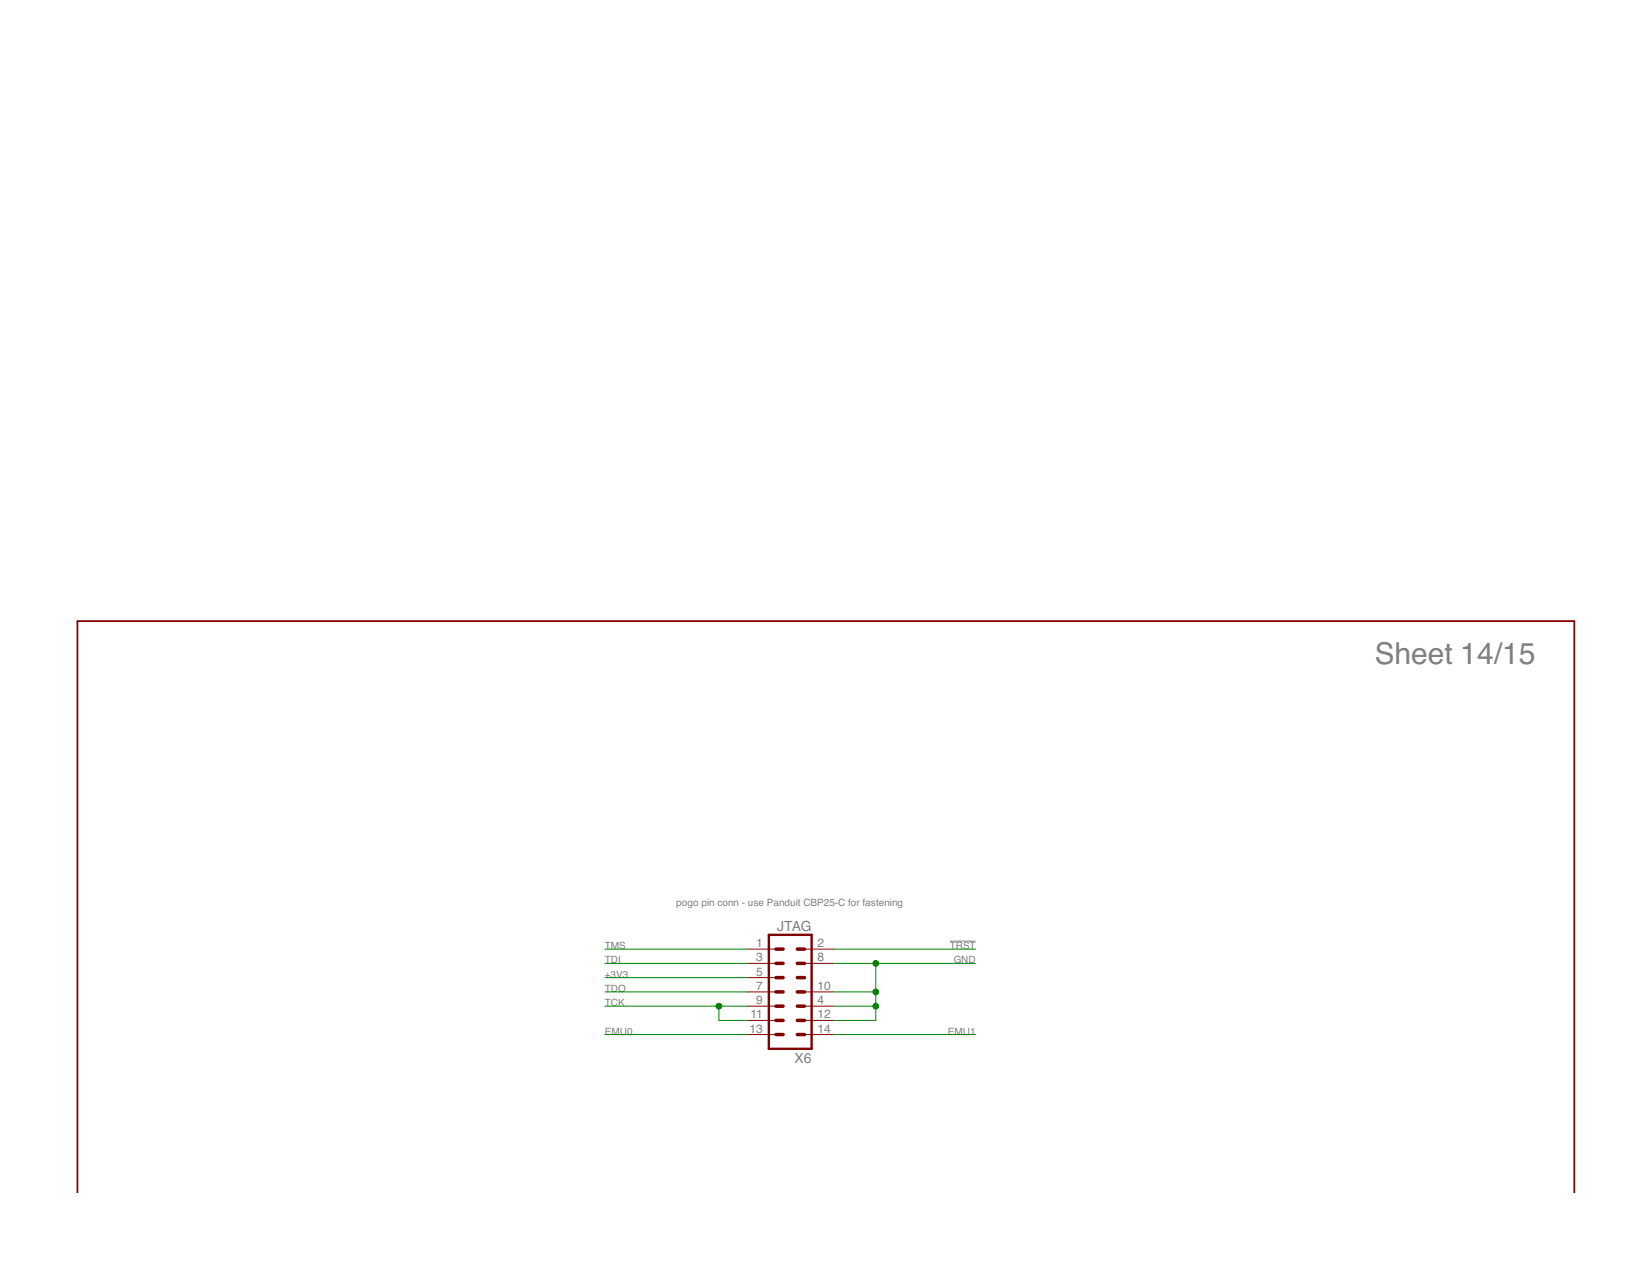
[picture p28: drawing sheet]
<svg xmlns="http://www.w3.org/2000/svg" width="279mm" height="216mm" viewBox="0 0 279 216" stroke-linecap="round" stroke-linejoin="round" font-family="sans-serif">
<defs><g id="words">
<text font-size="5.1" fill="#808080" x="232.7" y="112.3">Sheet 14/15</text>
<g font-size="2.4" fill="#808080">
<text x="131.5" y="157.5">JTAG</text>
<text x="134.5" y="179.9">X6</text>
</g>
<g font-size="2" fill="#808080">
<text x="128" y="160.2">1</text>
<text x="138.4" y="160.2">2</text>
<text x="128" y="162.7">3</text>
<text x="128" y="165.1">5</text>
<text x="128" y="167.5">7</text>
<text x="138.4" y="162.7">8</text>
<text x="138.4" y="167.5">10</text>
<text x="127" y="172.3">11</text>
<text x="128" y="169.9">9</text>
<text x="138.4" y="169.9">4</text>
<text x="138.4" y="172.3">12</text>
<text x="126.9" y="174.7">13</text>
<text x="138.4" y="174.7">14</text>
</g>
<g font-size="1.7" fill="#808080">
<text x="114.4" y="153.3">pogo pin conn - use Panduit CBP25-C for fastening</text>
<text x="102.4" y="160.6">TMS</text>
<text x="160.8" y="160.6">TRST</text>
<text x="102.4" y="167.8">TDO</text>
<text x="102.4" y="165.4">+3V3</text>
<text x="102.4" y="163">TDI</text>
<text x="161.4" y="163">GND</text>
<text x="102.4" y="170.2">TCK</text>
<text x="102.4" y="175.1">EMU0</text>
<text x="160.4" y="175.1">EMU1</text>
</g>
</g></defs>
<path d="M160.8 159.2h4.3z" fill="#808080" stroke="#808080" stroke-width=".17"/>
<g fill="#800000" stroke="#800000" stroke-width=".17">
<path d="M126.5 160.6h4.8z"/>
<path d="M126.5 163h4.8z"/>
<path d="M126.5 165.4h4.8z"/>
<path d="M136.1 160.6h4.9z"/>
<path d="M136.1 163h4.9z"/>
<path d="M126.5 167.8h4.8z"/>
<path d="M126.5 170.2h4.8z"/>
<path d="M126.5 172.7h4.8z"/>
<path d="M136.1 167.8h4.9z"/>
<path d="M136.1 170.2h4.9z"/>
<path d="M136.1 172.7h4.9z"/>
<path d="M136.1 175h4.9z"/>
<path d="M126.5 175h4.8z"/>
</g>
<g fill="#800000" stroke="#800000" stroke-width=".4">
<path d="M130.1 158.2h7.3z"/>
<path d="M137.4 158.2v19.3z"/>
<path d="M130.1 158.2v19.3z"/>
<path d="M130.1 177.5h7.3z"/>
</g>
<g fill="#800000" stroke="#800000" stroke-width=".59">
<path d="M131.3 165.4h1.2z"/>
<path d="M131.3 163h1.2z"/>
<path d="M131.3 160.6h1.2z"/>
<path d="M134.9 165.4h1.2z"/>
<path d="M134.9 163h1.2z"/>
<path d="M134.9 160.6h1.2z"/>
<path d="M131.3 172.7h1.2z"/>
<path d="M131.3 170.2h1.2z"/>
<path d="M131.3 167.8h1.2z"/>
<path d="M134.9 172.7h1.2z"/>
<path d="M134.9 170.2h1.2z"/>
<path d="M134.9 167.8h1.2z"/>
<path d="M134.9 175h1.2z"/>
<path d="M131.3 175h1.2z"/>
</g>
<g fill="#800000" stroke="#800000" stroke-width=".3">
<path d="M13.1 105.1v96.6z"/>
<path d="M266.4 105.1v96.6z"/>
<path d="M13.1 105.1h253.3z"/>
</g>
<g fill="#008000" stroke="#008000" stroke-width=".17">
<path d="M121.7 170.2h4.8z"/>
<path d="M102.4 170.2h19.3z"/>
<path d="M121.7 172.7h4.8z"/>
<path d="M121.7 170.2v2.5z"/>
<path d="M102.4 167.8h24.1z"/>
<path d="M102.4 165.4h24.1z"/>
<path d="M102.4 163h24.1z"/>
<path d="M102.4 160.6h24.1z"/>
<path d="M141 163h7.2z"/>
<path d="M148.2 163h16.9z"/>
<path d="M141 167.8h7.2z"/>
<path d="M148.2 163v4.8z"/>
<path d="M141 170.2h7.2z"/>
<path d="M148.2 167.8v2.4z"/>
<path d="M141 172.7h7.2z"/>
<path d="M148.2 170.2v2.5z"/>
<path d="M141 160.6h24.1z"/>
<path d="M102.4 175h24.1z"/>
<path d="M141 175h24.1z"/>
<circle cx="121.7" cy="170.2" r=".49"/>
<circle cx="148.2" cy="163" r=".49"/>
<circle cx="148.2" cy="167.8" r=".49"/>
<circle cx="148.2" cy="170.2" r=".49"/>
</g>
<use href="#words"/>
</svg>
